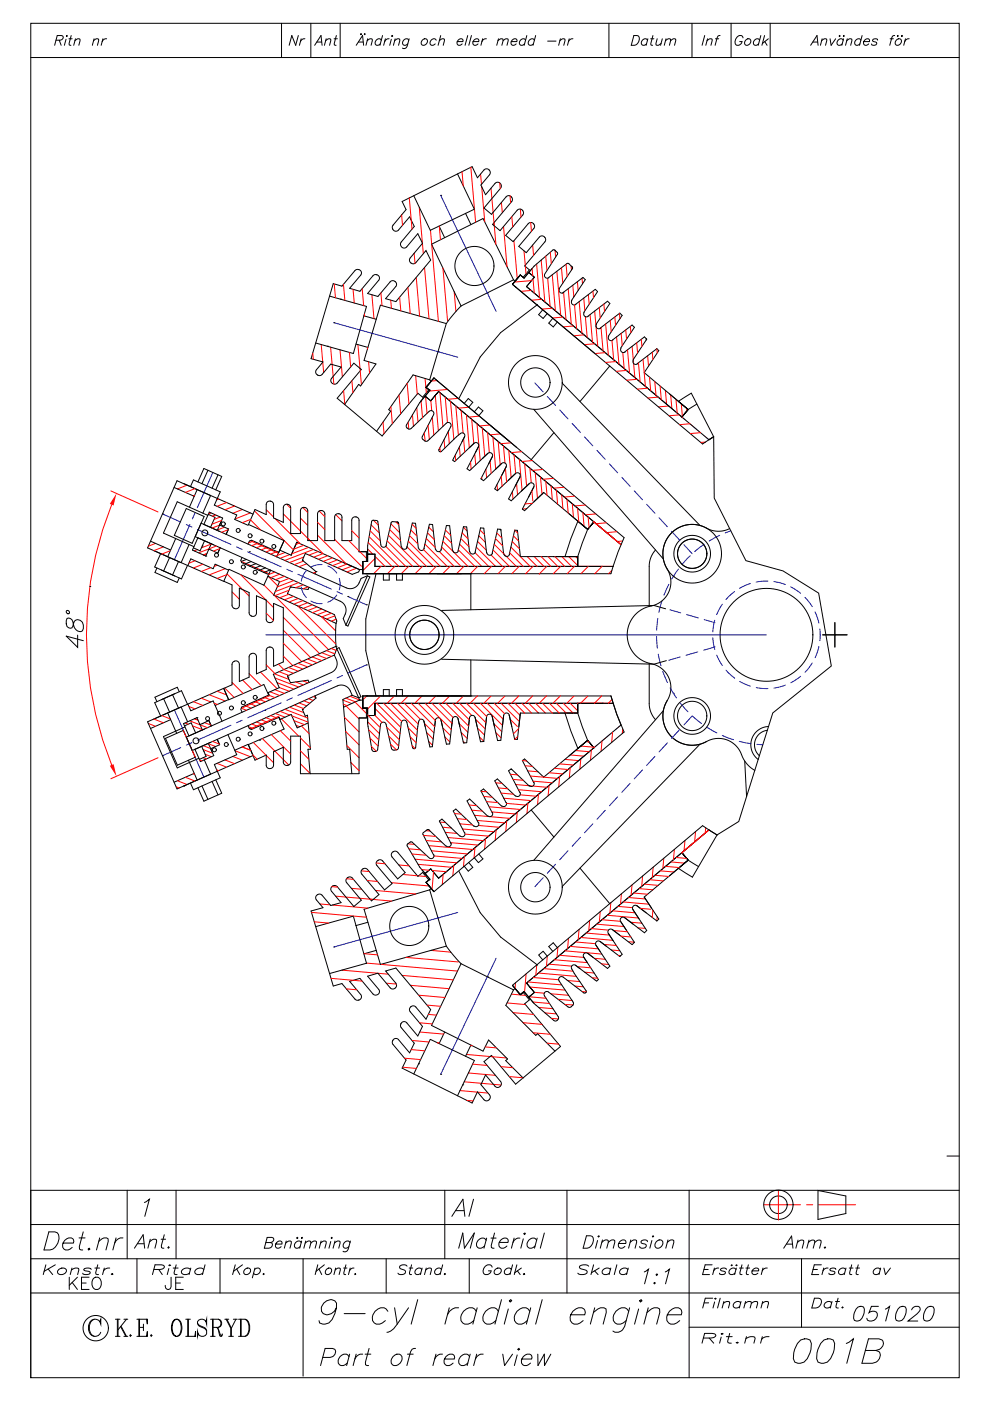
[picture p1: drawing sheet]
<svg xmlns="http://www.w3.org/2000/svg" width="210mm" height="297mm" viewBox="0 0 210 297" stroke-linecap="round" stroke-linejoin="round" font-family="sans-serif">
<g fill="none" stroke="#000" stroke-width=".21">
<path d="M97 36.9l3.6 7.4-9.3 4.5-3.5-7.3M93.1 47.9l1.2 2.5M93.5 41.4h.1M98.7 45.2l1.2 2.4M98.8 45.2v.1M108.9 59.3l-6.4-13-11 5.5 6.3 13.1M108.9 59.3l-11.1 5.6M108.9 59.3l.4 .3M110.4 58.3l-1.7 2 1.7-2M110.4 58.3l-1.7 2M110.4 58.3l.6 .5M111 58.8l1.3-1.6-1-.8 4.3-5.2 .1-.7-.6-.5-.6 .1-2.9 3.5-1.6-1.4 3.3-3.9 .1-.5-.4-.5-.4-.1-.5 .1-3.3 3.9-1.5-1.3 3.6-4.4 .1-.6-.6-.6-.7 .2-3.6 4.4-1.6-1.3 4.1-4.9v-.7l-.5-.5-.7 .1-3.2 3.8-1.5-1.3 3.5-4.2 .1-.7-.5-.5-.7 .1-2.1 2.5-1-2.1 1.9-2.2v-.7l-.4-.5-.6 .1-1.6 1.8-1.2-2.4-14.8 7.4 .8 1.7-2.8 3.4-.1 .3 .1 .5 .5 .4 .6-.1 2.5-2.9 1 2-2.8 3.3-.2 .5 .2 .4 .4 .4 .6-.2 2.5-2.9 1 2.1-2.6 3.1-.2 .4 .1 .4 .5 .4 .6-.1 2.4-2.7 1 2-7.4 8.8-2.2-.6 2.2-2.7v-.7l-.5-.4-.7 .2-2.6 3.1-2.2-.6 2.4-2.9v-.7l-.5-.4-.8 .2-2.8 3.3-2.1-.6 2.4-2.9v-.6l-.5-.4-.4-.1-.4 .2-2.8 3.4-1.8-.6-4.7 15.9 2.5 .7-1.5 1.9v.6l.6 .4 .7-.2 1.8-2.2 2.2 .6-2.1 2.6 .1 .7 .6 .3 .6-.2 3.6-4.2 1.5 1.3-5.1 6.1 9.6 8 7.5-9 1 .8 1.4-1.6"/>
<path d="M111 58.8h.1M112.2 57.8l1.1 1-1.6 1.9M112.2 57.8l1.1-1.4 4-3.4h.3l.6 .5 .1 .3-2.8 4.5 .2 .6 .4 .1 .3-.1M112.8 57l-1.6 2-.8-.7M116.4 58.8l3.9-3 .3 .1 .8 .7v.4l-2.8 4.2M69.4 73.4h.1M69.9 62.8l7.8 2.2-2.7 9.9-8-2.2M70.8 68.4h.1M72.2 63.4h.1M75.5 72.9l2.5 .7M77.2 66.9l2.6 .8M92.9 74.6h.1"/>
<path d="M94.7 68.6l-3.6 11.9M94.7 68.6l-14-3.9-3.5 11.7 2.5 .7-3.2 4.7-.4-.3-3 4.2M97.8 64.9l-3.1 3.7M103.4 62.1h.1M108.7 60.3l.8 .6M108.7 60.3l40.3 33.8 2.4-1.5-1 .6-38.7-32.5M114 64.6l-7.8 5.9-4.3 5.2-4.5 8.7M115.1 65.7l-.8 1 .9 .8 .9-1M117.3 67.5l-.9 1 1 .8 .8-1M118.7 61.2l-.1 .4 .2 .4 .5 .1 .2-.2M119.3 62.1l4.4-3.3 .4 .5-2.9 4.4M121.3 63.7l-.1 .5 .2 .3 .4 .2 .4-.2"/>
<path d="M122.1 64.5l4.2-3.2 .5 .5-3 4.4M123.9 66.2l-.1 .4 .2 .4 .3 .2 .5-.1M124.7 67l4.2-3.1 .5 .4-3 4.5M126.5 68.8l-.1 .4 .2 .3 .4 .2 .4-.1M127.3 69.6l4.2-3.2 .5 .5-3 4.4M129.1 71.3l-.1 .3 .2 .5 .4 .1 .4-.1M129.3 77.6l-6.3 7.5M129.9 72.1l4.2-3.2 .5 .5-3 4.4M131.7 73.8l-.1 .4 .2 .4 .4 .1 .4-.1M132.5 74.6l4.2-3.2 .5 .5-2.9 4.4M134.3 76.3l-.1 .4 .2 .4 .4 .2 .4-.2M135.1 77.1l4.2-3.2 .4 .4-3.1 4.7 9.4 7.8"/>
<path d="M137.1 71.8v.3M44.1 99.7l-1.3 2.8M73.1 85.7v.1M90.4 82.1l.8 .7a31.7 31.7 0 0 0-5 7.3v.3l.2 .3 .4 .3 .3-.1 4-3.7 .3-.2 .4 .2 .2 .3v.4l-2.5 4.7 .1 .5 .8 .5 .3-.2 4-3.7 .4-.2 .3 .2 .3 .6-2.6 5v.3l.3 .2 .2-.1 4.1-3.8h.6l.3 .3-.1 .4M90.4 82.1l1.6-2 40.4 33.9-1.3 3-1.1 3.1M90.4 82.1l.6 .6M90.6 84.3l-.4-.3 1.2 1M91 82.7h.1M91.1 80.5l.4 .3M91.1 80.5l-3.5-1-5.1 7.3 .4 .4-3 4.2M91.4 85l1.6-2-1.6 2M93 83l38.7 32.4"/>
<path d="M98.5 85.5l.8-1 1 .8-.9 1M98.5 92.6l-2.5 5 .4 .3 4.2-4h.6l.3 .3v.5l-2.4 4.7 .5 .4 3.9-3.7M98.5 92.6l-.5 1M100.6 87.3l.9-1 .9 .8-.8 1M103.5 96.1l.4-.2 .3 .1 .2 .3 .1 .4-2.5 4.8 .6 .4 3.8-3.7M103.5 96.1l-1.2 1.1M106.4 98.2l.7-.1 .3 .3v.4l-2.5 4.8 .6 .4 3.8-3.6M106.4 98.2l-1.3 1.3M113.2 86.8l27.5 31.7M117.5 91.7l-4.8 5.7M119.3 81.2l29.2 30.2M144.6 88.4l1.4-1.6-1.4 1.6"/>
<path d="M146 86.8l-1.4 1.6M146.6 83.3l-2.7 1.8 2.1 1.7-2-1.7M147.8 85.7l-1.8 1.1M31.9 114.7l4.3 1.9M32.7 116.7l5.6 2.6M34.1 117.4l-1.3 2.8 5.7 2.5 1.3-2.8M36 118.2l-1.3 2.8M36.9 103.3l4.3 1.9M37.3 114.2l-1.7 3.8M37.9 119l-1.3 2.9M39 102.5l5.7 2.5-1.7 3.8M39.5 107.8l3.8 1.7-2.5 5.7-3.8-1.7z"/>
<path d="M39.8 119.9l.7-1.4 4.7 2.1 .4-1 2.9 1.3M40.1 115.4l-1.7 3.9M40.4 103.1l.6-1.4 5.7 2.6-1.2 2.8 4.7 2.1-.4 .9 2.8 1.3M41.8 103.8l-1.6 3.7M42 114l-1.2 2.6 2.9 1.3M42 102.2l1.2-2.9 3.8 1.7-1.2 2.8M42.9 115.8h.1M43.4 114.6l-1 2.2-1.4-.7M43.7 117.9h.1M44.1 109.3l-6.5-2.9-2.9 6.6 6.4 2.9M44.2 109l1.4 .7-1 2.1M44.8 115.3l-1.1 2.6"/>
<path d="M46.2 100.6l-1.2 2.9M46.7 116.1l-.5 1.1-1.9-.8M47 110.4l-.9 2M48.5 112.1l-.5 1.2 .5-1.2-1.9-.8 .6-1.5-2.8-1.2-1.2 2.6 3.3 1.4M51.3 118.2l-.2 .6 .2 .5 5.7 2.5M52.3 118.6l-.9 .3M52.6 115.3l.3-.6 .5-.2 5.7 2.6M52.9 117h.1M53.3 119l-1.4 .6M53.7 109l-16.2-7.1-6.2 14.2 16.1 7.1M54.3 119.5l-1.4 .5M55.3 119.9l-1.4 .6"/>
<path d="M56.2 118.6h.1M58.7 118l1.6-3.4-7.6-3.4 1.4-3.2 2.4 1.1v-2.4l.3-.4 .3-.1 .5 .1 .4 .4v3.1l2.1 .9v-3.3l.3-.4 .4-.1 .4 .1 .3 .3 .2 5.8h2l.1-5 .1-.3 .5-.2 .7 .2 .2 .4v6.4h2.1v-5.7l.4-.6h.7l.4 .6v5.7h2.1v-5l.2-.5 .5-.2 .5 .2 .3 .4v5.1h2.1v-4.5l.5-.5 .7 .1 .4 .5v6.8h1.5v2M61.7 117.7l1.2-2.8 13.3 5.8h.7M63 115l-1.2 2.7-2.5-1.1M64.1 118.7h.1M64.1 118.7l.7-1.4 9.9 4.5 1.4-.6 .2-.4-3.4-1.6M64.1 118.7l2.9 2.5M77.8 119h.1M78 117.5h1.5v2.6h50.5M81.9 115.6l1.1-4.9 .2-.1h1.1l.2 .3 .6 5.1M82 115.5l-.3 .4-.3 .1-.4-.1-.2-.3-.7-5.1-1-.2-.3 .2a29.7 29.7 0 0 0-.8 8.5h-1.1v2.6M85.2 115.9l.1 .3 .5 .2 .4-.1 .1-.4"/>
<path d="M86.3 116.2l1.2-5.3h.6l.6 5.3M88.8 116.2l.2 .3 .4 .2 .3-.1 .3-.4M89.9 116.3l1.2-5.2 .7 .1 .6 5.3M92.4 116.4l.2 .3 .4 .2 .4-.1 .2-.3M93.5 116.5l1.2-5.1h.7l.6 5.3M96 116.7l.3 .4 .3 .1 .4-.1 .2-.4M97.2 116.8l1.1-5.2 .7 .1 .6 5.3M99.7 116.9l.1 .4 .4 .1 .4-.1 .2-.3M100.8 117l1.1-5.1 .7 .1 .6 5.2M103.3 117.2l.2 .4 .3 .1 .4-.1 .3-.4M104.4 117.3l1.1-5.1h.7l.6 5.3M106.1 112.2l.2 .2"/>
<path d="M106.9 117.4l.2 .4 .4 .2 .4-.2 .2-.3M108 117.5l1.2-5.1h.5l.7 5.6h12.1M109.3 100.4l.4-.2 .4 .1 .2 .3v.4l-2.4 4.8 .5 .4 3.9-3.7 .6-.1 .3 .3 .1 .4-2.5 4.8 .5 .4 4-3.9 9.3 7.8M109.3 100.4l-1.5 1.4M120 118h2.5v2.1v-2.1M120.7 108.9l3.9 3.3-2-1.7-1.5 3.7-1.3 3.8M124.6 112.2l-2.1 5.8M126 110.6l-1.4 1.6M126 110.6l3.9 3.4M139 116.6a5.1 5.1 0 0 0-1.3 3.5v8.4M154.8 112a5.7 5.7 0 0 1-5.8-.5 6.3 6.3 0 0 0-7.3 2.3 6.3 6.3 0 0 0 .2 7.6 5.2 5.2 0 0 1-4.3 7.2 6.3 6.3 0 0 0-4.5 6.7 6.3 6.3 0 0 0 5.8 5.6 5.2 5.2 0 0 1 2.6 7.6M33.3 120.4l-.4 1 4.7 2.1 .4-1"/>
<path d="M56.3 120.4l-1.4 .5M56.8 122.2l2.5 1.1-1.2 2.8 13.2 6M57.3 120.8l-1.3 .5M57.4 120.9l-1.4 3.1-7.4-3.3-1.1 2.5 1.7 .8v4.3l.4 .6 .7 .1 .4-.5 .1-3.8 2 .9v4.3l.5 .7h.6l.5-.5v-3.8l2.1 .9v4.1l.4 .6h.6l.5-.5v-3.5l2.1 .9v11.5l-2.1 .9v-3.5l-.5-.5h-.6l-.4 .6v4.1l-2.1 .9v-3.8l-.5-.5-.6 .1-.5 .6v4.3l-2 1-.1-3.9-.4-.5-.7 .1-.4 .6v4.4l-1.7 .7M61.6 124.4h.1M61.6 124.4l3.7 .6 .3-.5M61.6 124.4l-.6 1.4 9.9 4.5 .5 1.3-.1 .5M67 121.2h.1M67 121.2l-.2 .4M70.9 138.9l.4 .9a2.08 2.08 0 0 1-1 2.8l-30.8 13.7M70.9 138.9l-9.9 4.4 .6 1.4 3.7-.5 .3 .5M70.9 138.9l.5-1.4 .5-.2 4.7 10.4-.5 .2-1.4-.5"/>
<path d="M71.2 137h.1M71.2 137l-13.2 5.9 1.2 2.9-2.3 1 .2 .5-5.8 2.6-.2 .5 .2 .6M71.2 137l5.1 11.4-3.4 1.5M71.3 132.1v4.9M71.3 137h.1M73.8 126.4h.1M76.9 121.6v-2.6v2.6M77.9 122.1l-1.3 .5-.4 1a2.08 2.08 0 0 1-2.8 1l-30.7-13.7-1.3 2.9 30.8 13.6a2.08 2.08 0 0 1 1 2.8l-.4 .9 .6 1.4M77.9 122.1l.5 .2-4.6 10.4-.4-.2M77.9 122.1l-4.5 10.4M79.8 121.6l-2.2 9.6v6.7l2.2 9.6M81.3 121.6v1.4h1.3v-1.4"/>
<path d="M82.7 121.6h1.5M84.1 121.6v1.4h1.3v-1.4M90.2 134.6h.1M92.7 121.6h5.2M93.7 139.7l45 1.1 2.6-.8M99.9 121.6v7.7M99.9 139.9v7.6M130 120.1l-.4 1.5h-52.7M141.2 129.1l-2.5-.7-45 1M142.8 122.2h.1M162.8 134.6h.1M174.5 134.6h5.2"/>
<path d="M177.1 134.6h.1M177.1 132v5.2M34.7 148.1l1.3 2.8M35.1 156.5l3.8-1.7 2.5 5.7-3.8 1.7zM35.6 151.1l1.9 4.4M36.2 152.5l-4.3 1.9M36.6 147.3l1.3 2.8M38 146.6l-.4-.9-4.7 2.1 .4 .9M38.3 149.9l-5.6 2.5M38.4 149.9l1.4 3.1M39.1 153.9l1.5-.7 .9 2.2M39.2 154.1l-4.5 2 2.9 6.7 4.6-2.1"/>
<path d="M39.8 149.3l-1.3-2.9-5.7 2.5 1.3 2.9M39.8 149.2l.7 1.5 4.7-2.1 1.9 4.3M41.8 152.1h.1M41.8 152.1l1.1 2.6M41.8 152.1l-2.9 1.3 1.2 2.6 3.3-1.5M42.4 153.6l1.9-.8 .5 1.1M42.8 158.2l.9 2.1-1.4 .7M42.9 153.4h.1M43.3 159.3h.1M44.2 157.6l1.1 2.6-2.8 1.2-1.2-2.6M46.1 156.7l.5 1.2-1.9 .8M47.4 145.9l-16.1 7.1 6.2 14.2 16.2-7-1-2.4"/>
<path d="M47.4 145.9l1.1 2.4-2.9 1.2M47.5 145.9l1 2.4 7.5-3.2 1 2.2M48.3 155.7l1.9 4.3-4.7 2.1 1.2 2.8-5.7 2.5-.6-1.4M52.6 157.8l-2.8 1.2M55 156.9h.1M56.2 150.6h.1M59.1 152.1l1.2 2.4-7.6 3.3M59.4 152.4l.1 .1M61.1 143.5h.1M64.1 150.4h.1M64.1 150.4l.7 1.4 .4-.2 .6 7.2h-.5l.5 5.2M65.4 153.3l-2.4 1-1.2-2.9-2.4 1.1-.2-.5-5.8 2.6-.5-.2-.3-.6"/>
<path d="M66.8 147.5l.2 .5-2.9 2.4M74.7 147.4l-.4-1a2.08 2.08 0 0 0-2.8-1l-30.7 13.7M74.7 147.4l-2 .9 .9 10.5h.6l.4 5.2M76.2 148.4h.1M76.2 148.4h.7M76.9 147.5v2.6h1.1v3.3l.9 5.5 .3 .4 .6-.1 .3-.3 .6-5.3 .3-.4 .5-.1 .3 .3 1.2 5.3 .2 .2 .4 .1 .6-.1 .3-.3 .6-5.4 .2-.4 .5-.1 .5 .3 1.2 5.5 .3 .2 .4-.3 .6-5.6 .6-.3 .3 .1 .2 .3M76.9 147.5v2.6v-2.1M76.9 147.5h52.7M77.7 150.1v2.1h-1.5v11.8h-12.5v-8h-2v5.5l-.3 .5-.7 .3-.4-.2-.2-.3v-3.4l-2.1 1v2.9l-.2 .4-.5 .2-.5-.1-.3-.4v-2.3l-2.4 1-1.4-3.3M77.8 150.1h.1M78 151.7h1.5M79.5 149.1v2.6v-2.6"/>
<path d="M79.5 149.1h50.5M81.3 147.5v-1.3h1.3v1.3M84.1 147.5v-1.3h1.3v1.3M89.9 152.9l.3 1.1M92.4 152.7l-.7 5.6h-.5l-1.3-5.4M92.4 152.7l-.2 1.3M104.4 151.9l-.2-.4-.3-.1-.4 .1-.2 .2-.7 5.5h-.7l-1.2-5.2-.4-.4-.5 .2-.2 .4-.6 5.2-.7 .1-1.2-5.2-.3-.4-.5 .1-.3 .4-.6 5.3-.7 .1-1.2-5.3-.3-.3h-.4l-.3 .1-.1 .4M104.4 151.9l.5 2.1M108 151.6l-.5-.5-.3 .1-.3 .2-.7 5.5-.7 .1-1.1-5.1M108 151.6l.5 2.4M119.8 151.2l1.3 3.8 1.5 3.7 2-1.8-1.9 1.7M122.5 151.2l2.1 5.7"/>
<path d="M122.5 149.1v2.1v-2.1M122.5 149.1v2.1M122.5 151.2h-12.1l-.7 5.5-.5 .1-1.2-5.2M124.6 156.9l-9.3 7.8-4-3.8-.5 .3 2.4 4.7M124.6 156.9l1.4 1.6M126 158.5l-1.4-1.6 1.4 1.6M129.6 147.5l1.2 3.9 1.6 3.8-40.4 33.8-1.6-2M129.6 147.5l.4 1.6M130 149.1l1.7 4.6-38.7 32.5M137.7 140.6v8.5a5.1 5.1 0 0 0 1.3 3.5M140.7 150.6l-27.5 31.8M141.5 148.5a6.2 6.2 0 0 0 1 7.7 6.2 6.2 0 0 0 7.7 .8 5.2 5.2 0 0 1 7.3 3.4 6.2 6.2 0 0 0 2.6 2.9"/>
<path d="M141.5 148.5a6.2 6.2 0 0 0 .8 7.6 6.2 6.2 0 0 0 7.6 1.1M142.8 147h.1M148.5 157.8l-29.2 30.1M162.8 154.8a3.1 3.1 0 0 0-2.6 2.2 3.1 3.1 0 0 0 .9 3.2M163 154a3.9 3.9 0 0 0-3.6 2.7 3.9 3.9 0 0 0 1.4 4.3M39 166.6h.1M40 161.2l1.8 4.2M41.2 163.9l-4.3 1.9M42.8 166.6l1.3 2.9M43.3 161.1l1.4 3-5.7 2.5M45 165.7l1.2 2.8M45.8 165.3l1.2 2.8-3.8 1.7-1.2-2.8"/>
<path d="M65.8 164h.1M94.7 179.4l-3.7-3.5h-.4l-.8 .6-.1 .3 2.3 4.4M95.6 178.6l.1 .4-.2 .4-.4 .1-.4-.2M97.6 177.3l-3.9-3.7-.5 .4 2.5 4.9M98.6 176.5v.4l-.2 .4-.4 .1-.4-.2M100.5 175.2l-3.8-3.7-.6 .4 2.4 4.7M101.5 174.4v.4l-.2 .3-.4 .1-.3-.1M103.5 173l-3.9-3.6-.5 .4 2.4 4.6M104.4 172.2l.1 .4-.3 .4-.3 .1-.4-.2M106.4 170.9l-3.8-3.7-.6 .4 2.4 4.7M107.4 170.1v.4l-.2 .4-.4 .1-.4-.2M108.3 163.1h.3"/>
<path d="M109.3 168.8l-3.8-3.7-.6 .4 2.5 4.7M110.3 168l.1 .4-.3 .3-.3 .1-.4-.1M112.3 166.6l-3.9-3.6-.5 .4 2.4 4.7M112.7 171.7l4.8 5.7M113.2 165.8l.1 .4-.2 .4-.4 .1-.4-.2M158 161.3l.4 7.6M67 196.4l8-2.2 2.7 10-7.8 2.2M78 195.5l-2.4 .7M90.2 185.2l1.2-1 1.6 2M90.4 187l1.6 2-1.6-2M90.6 184.8l-.4 .4M91 186.5l-1.4-1.6-1 .9-4.2-5.1-.7-.3-.6 .4v.7l2.8 3.5-1.6 1.3-3.2-3.9-.5-.2-.6 .3-.2 .5 .1 .4 3.3 3.9-1.6 1.3-3.7-4.4-.7-.1-.6 .4 .1 .7 3.7 4.4-1.6 1.4-4.1-4.9-.4-.2-.4 .1-.4 .3-.1 .7 3.2 3.8-1.5 1.4-3.9-4.5h-.4l-.4 .3-.2 .3v.4l2.1 2.6-2.2 .7-1.9-2.3-.5-.2-.5 .3-.2 .4v.4l1.5 1.8-2.5 .7 4.7 15.9 1.8-.5 2.8 3.3 .4 .2h.4l.5-.5v-.5l-2.4-3 2.1-.6 2.9 3.4 .3 .1h.5l.5-.5-.1-.5-2.4-3 2.2-.6 2.6 3.1 .3 .2h.4l.5-.4 .1-.6-2.3-2.8 2.2-.6 7.4 8.8-1 2-2.4-2.7-.6-.1-.5 .5-.1 .4 .2 .3 2.6 3.2-1 2-2.5-2.9-.6-.1-.4 .4-.2 .4 .2 .4 2.8 3.3-1 2.1-2.5-2.9-.6-.2-.5 .4-.1 .5 .1 .4 2.8 3.3-.8 1.7 14.8 7.4 1.2-2.3 1.6 1.8h.6l.4-.4v-.7l-1.9-2.3 1-2 2.1 2.5 .7 .1 .5-.5-.1-.7-3.5-4.3 1.5-1.3 5.2 6.1 9.5-8-7.6-9 1-.9-1.3-1.5"/>
<path d="M91 186.5h.1M91.1 188.6l-13.9 4.1 3.5 11.7 14-3.8M91.1 188.6l3.6 12M91.5 188.3l-.4 .3M92 181.1v.4l-.1 .3-.4 .2-.4-.1-3.8-3.4-.9 .4-.1 .4a32 32 0 0 0 4.9 7.1l-.8 .6M92.9 194.6h.1M97.4 184.7l4.5 8.8 4.3 5.1 7.8 6M99.4 182.8l.9 1.1-1 .8-.8-1.1M101.6 181l.8 1.1-.9 .8-.9-1.1M123 184l6.3 7.6M127.3 199.6l-.3-.1-.4 .1-.3 .6 3.1 4.6-.5 .5-4.3-3.3-.6 .1-.3 .4 .1 .4 3.1 4.7-.3 .4-4.5-3.4M127.3 199.6l1.3 1"/>
<path d="M129 197.9l3 4.4-.5 .5-4.2-3.2M129 197.9l1.1 1.5M142 185.7l4-3.4-2.1 1.8 3 1.8M146 182.3l-1.4-1.6 1.4 1.6-1.4-1.6-32.9 27.7 38.7-32.5 1.7 1.1-3.1-2-40.3 33.9M146 182.3l-9.4 7.9 3.1 4.6-.4 .4-4.2-3.2-.5-.1-.3 .2-.1 .6 3 4.5-.5 .5-4.2-3.2-.4-.1-.5 .3v.6l3 4.5-.5 .4-4.3-3.2-.4-.1-.3 .2-.2 .4 .1 .4M146 182.3l2.2 1.4M70.8 200.7h.1M79.8 201.5l-2.6 .7M94.3 218.8l-1.2 2.4M94.7 200.6l3.1 3.7M97.8 204.3l11.1 5.5M97.8 204.3l-6.3 13.1 11 5.4 1.1-2.3 4.1 4-.4 .3 3.6 3.7"/>
<path d="M103.4 207.1h.1M108.7 208.9l1.7 2M108.9 209.8l-1.6 3.3 6.3 6.4 .4-.4 3.7 3.7M109.3 209.5l-.4 .3M111 210.3h.1M111 210.3l-.6 .6M113.3 210.4l-1.6-2 1.6 2M113.3 210.4l-1.1 1M116.1 202.7l-.9-1.1-.9 .8 .8 1.1M118.2 200.9l-.8-1.1-1 .8 .9 1.1M122.1 204.6l-.4-.1-.3 .2-.2 .6 3.1 4.7v.4M122.1 204.6l.9 .7"/>
<path d="M124.2 210.4l-.4 .1-4.4-3.4-.4-.1-.3 .2-.2 .3 .1 .4 3 4.8-.5 .8h-.5l-4.3-3.2-.3-.1-.4 .1-.2 .4v.3l3.1 4.6-.1 .4-.3 .3-.6 .1a31.5 31.5 0 0 1-6.3-6.2l-.8 .7M124.3 210.4h-.1M87.8 227.7l3.5-7.4 9.3 4.5-3.6 7.5M88.8 225.5h.1M93.5 227.7h.1M98.1 230h.1M99.9 221.5l-1.2 2.4M110.9 228.5h.1"/>
<circle cx="100.6" cy="56.4" r="4.1"/>
<circle cx="113.6" cy="81.1" r="5.7"/>
<circle cx="113.6" cy="81.1" r="3.1"/>
<circle cx="43.5" cy="113" r=".62"/>
<circle cx="45.9" cy="117.7" r=".41"/>
<circle cx="47.4" cy="111.1" r=".41"/>
<circle cx="49.1" cy="119.1" r=".41"/>
<circle cx="50.5" cy="112.4" r=".41"/>
<circle cx="53" cy="113.6" r=".42"/>
<circle cx="55.6" cy="114.7" r=".42"/>
<circle cx="58.1" cy="115.8" r=".41"/>
<circle cx="146.8" cy="117.4" r="3.1"/>
<circle cx="146.8" cy="117.4" r="6.2"/>
<circle cx="146.8" cy="117.4" r="3.9"/>
<circle cx="51.6" cy="120.2" r=".42"/>
<circle cx="54.1" cy="121.3" r=".42"/>
<circle cx="90" cy="134.6" r="3.1"/>
<circle cx="90" cy="134.6" r="6.2"/>
<circle cx="90" cy="134.6" r="4.1"/>
<circle cx="162.6" cy="134.6" r="9.8"/>
<circle cx="41.6" cy="157" r=".62"/>
<circle cx="44" cy="152.3" r=".41"/>
<circle cx="45.5" cy="158.9" r=".41"/>
<circle cx="46.6" cy="151.2" r=".41"/>
<circle cx="48" cy="157.8" r=".41"/>
<circle cx="49.1" cy="150.1" r=".41"/>
<circle cx="50.5" cy="156.7" r=".41"/>
<circle cx="51.6" cy="149" r=".42"/>
<circle cx="53" cy="155.6" r=".42"/>
<circle cx="54.1" cy="147.8" r=".42"/>
<circle cx="55.6" cy="154.4" r=".42"/>
<circle cx="58.1" cy="153.3" r=".41"/>
<circle cx="146.8" cy="151.8" r="3.1"/>
<circle cx="146.8" cy="151.8" r="3.9"/>
<circle cx="86.8" cy="196.3" r="4.1"/>
<circle cx="113.6" cy="188.1" r="5.7"/>
<circle cx="113.6" cy="188.1" r="3.1"/>
</g>
<path d="M144.2 88l1.1 1M146.3 89.8l2 1.7M149.3 92.3l1.1 .9M126 110.6l2.4 2M129.3 113.5l2.4 1.9M126.6 158l-1.1 .9M129.6 155.5l-2 1.6M131.7 153.7l-1.1 .9M147 178.8l-2.4 1.9M150.4 175.9l-2.4 2" fill="none" stroke="#f0f" stroke-width=".21"/>
<g fill="none" stroke="#f00" stroke-width=".21">
<path d="M98 36.4l.3 3M99.9 35.5l1 11.6M101.9 36.9l.2 2.2M102.2 39.6l.6 7.5M104.1 39.9l1.1 11.9M106 38.8l.1 1.2M85.2 45.6l.2 2.2M86.8 42l.6 6.6M87.8 53.7l.2 2.1M88.3 58.8l.7 8.2M88.9 43.9l.9 9.9M90 56.7l1 10.9"/>
<path d="M91.3 48.8l1.7 19.3M93.2 47.9l.2 2.9M94 56.8l.9 11.2M106.4 42.9l.1 2.2M106.8 48l.7 8.5M108.2 41.5l.1 1.5M108.6 45.9l.2 2.2M109 51l.7 8.1M110.4 44.3l.1 1.7M111.1 53.2l.3 3M111.4 56.5l.2 1.6M112.6 47.2l.1 1.8"/>
<path d="M112.7 59.5l-3.6 .3M112.9 56.9l.1 1.6M113 51.9l.2 2.2M113.1 59.1l.2 3M113.8 56l.6 7.1M114.8 55.1l.8 8.9M115.8 54.3l.2 3M116.2 59l.5 5.9M116.7 53.5l.2 2.4M117.1 58.3l.7 7.6M117.7 53.1l.2 1.4M118.1 57.5l.8 9.3"/>
<path d="M119.1 56.8l.3 3.2M120.1 56l.2 2.6M121.1 56.4l.1 .8M122.5 59.7l.1 1.9M123.4 59l.2 1.2M66.3 74.8l.2 1.4M68.1 73l.6 6M70.1 73.6l.7 7.8M70.9 60.2l.3 2.9M72.1 74.1l.5 5.8M72.8 60.3l.3 3.4M74.1 74.7l.3 3.1"/>
<path d="M74.9 61.3l.2 2.9M75.9 73.1l.8 8.5M76.8 61.2l.3 3.6M77.3 66.5v.5M77.9 73.6v.4M78.2 76.7l.2 2.4M78.9 62.5l.4 5M80.8 62.1l.2 2.7M82.9 63.6l.1 1.7M84.8 63l.2 2.9M86.5 60.9l.5 5.6M88.2 79.6l.3 3.9"/>
<path d="M96.3 61.8l.4 4.2M112.7 61.6l-2.2 .2M114.9 63.4l-2.2 .2M117.1 65.3l-2.1 .2M119.4 67.2l-2.2 .2M119.5 61.9l.6 5.9M120.5 61.2l.7 7.5M121.5 60.5l.2 2.4M121.6 69.1l-2.2 .2M121.9 64.6l.4 5.1M122.8 63.9l.6 6.7M123.8 63.2l.2 2.7"/>
<path d="M123.9 71l-2.2 .2M124.2 67.1l.3 4.4M124.8 62.5l.2 2M125.2 66.7l.5 5.8M125.8 61.7l.1 1.4M126.1 72.9l-2.2 .2M126.1 65.9l.7 7.5M127.1 65.2l.2 2.2M127.5 69.4l.4 5M128.1 64.4l.1 1.6M128.4 74.8l-2.2 .1M128.5 68.7l.5 6.6"/>
<path d="M129.4 67.9l.2 2.5M129.8 72.2l.4 4.1M130.4 67.2l.2 1.8M130.6 76.6l-2.2 .2M130.8 71.4l.5 5.8M131.4 66.4l.1 1.2M131.8 70.7l.2 2.6M132.1 74.7l.3 3.4M132.7 69.9l.2 2M132.9 78.5l-2.2 .2M133.1 74.2l.4 4.9M133.7 69.2l.1 1.3"/>
<path d="M134.1 73.4l.6 6.6M135 72.7l.2 2.1M135.4 76.9l.4 4.1M136 71.9l.2 1.5M136.4 76.2l.5 5.7M137.4 75.4l.2 2.2M137.8 79.9l.2 3M138.3 74.7l.2 1.5M139.3 73.9l.1 .9M72.9 82.8l.2 2.9M74.6 80.7l.3 2.5M81.2 89.5l.3 2.4"/>
<path d="M82.9 86.2l.3 3.6M84.6 83.7l.4 4M86.4 81.3l.3 4.3M86.6 89.5l.1 1.5M87.5 87.9l.2 2.5M88.4 86.4l.3 3M89.3 85l.3 3.5M90 91.8l.2 1.7M90.2 80.2l.2 3.1M90.3 83.9l.3 3.7M90.8 90.2l.3 2.9M91.4 84.9l.2 2.2"/>
<path d="M91.7 88.4l.3 3.8M92.3 83.8l.7 7.5M92.7 80.7l-1.2 .1M93.3 94.9l.1 .9M93.3 83.2l.6 7.2M94.2 93.2l.1 1.8M94.4 84.2l.5 5.4M94.9 82.6l-3.8 .3M95.1 91.5l.2 2.6M95.6 85.1l.7 8M96.6 96.5l.1 1.1M96.7 86l.5 6.3"/>
<path d="M97.2 84.4l-2.2 .2M97.4 94.7l.2 2M97.8 87l.4 4.8M98.3 93l.3 2.8M98.9 87.9l.6 7M99.4 86.3l-2.2 .2M99.8 97.9l.1 1.6M100.1 88.9l.4 5.1M100.7 96.2l.2 2.4M101.2 89.8l.7 7.8M101.7 88.2l-2.1 .2M102.3 90.8l.5 5.9"/>
<path d="M103.1 99.5l.1 1.8M103.4 91.7l.4 4.3M103.9 90.1l-2.2 .2M103.9 97.7l.3 2.7M104.5 92.6l.6 6.8M105.7 93.6l.4 4.9M106.2 92l-2.2 .2M106.8 94.5l.3 3.6M107.2 99.2l.3 3M107.9 95.5l.5 5.8M108.4 93.9l-2.2 .2M109 96.4l.4 3.9"/>
<path d="M110.2 97.4l.5 6.6M110.7 95.8l-2.2 .1M111.3 98.3l.4 4.8M112.4 99.2l.3 3.1M112.9 97.6l-2.2 .2M115.2 99.5l-2.2 .2M135.1 80.4l-2.2 .2M137.4 82.3l-2.2 .2M138.9 80.9l.2 2.9M139.6 84.2l-2.2 .2M140 81.8l.3 2.9M141.1 82.8l.3 2.9"/>
<path d="M141.8 86.1l-2.1 .2M142.3 83.7l.2 2.9M143.4 84.6l.2 3M144.1 87.9l-2.2 .2M144.5 85.6l.3 2.9M145.6 86.5l.1 .6M146.3 89.8l-2.1 .2M148.6 91.7l-2.2 .2M149.6 93.7l-1 .1M23.5 104.1l10 4.4M23.7 107a73.7 73.7 0 0 0 0 55.2M33 115.2l-1.5 .6"/>
<path d="M34.7 115.9l-2.1 .8M36.1 116.7l-1.8 .8M39.7 102.8l-2.1 .8M41.3 105l-.3 .1M41.4 103.6l-2.1 .8M41.4 118.9l-1.3 .5M41.9 116.5l-.7 .3M43.1 119.6l-2.1 .8M43.9 117.4l-.8 .2M44.8 108.7l-.6 .3M44.9 115.3l-2.2 .8M45.7 109.2l-.7 .2"/>
<path d="M45.9 115.7l-3.8 1.5M46.1 119.8l-.7 .3M46.4 105.8l-.4 .2M46.6 111.3l-1.6 .6M46.6 116.3l-1.3 .5M46.7 109.6l-1.3 .5M47 110.3l-2 .8M47.6 111.8l-1.5 .5M48.1 106.5l-2.1 .8M48.4 112.3l-1.4 .5M49.7 107.3l-2 .8M51.2 119l6 2.7"/>
<path d="M51.4 108l-2 .8M53.1 114.6l6 2.7M53.1 108.7l-3.3 1.3M53.1 110.2l2.2 2.1M53.2 110.1l-1.8 .7M53.8 114.7l-1.1 .4M54 108.3l8.2 8.3M54.8 115.1l-1.4 .6M55.8 115.6l-1.4 .5M56.5 108l1.5 1.6M56.8 116l-1.4 .6M57.8 116.5l-1.4 .5"/>
<path d="M58.4 110l5.3 5.3M58.8 116.9l-1.4 .6M60.1 108.9l8.4 8.5M60.5 117.1l-2.1 .8M60.8 106.9l.9 .8M61.5 117.6l-2.1 .7M63.6 115.1l-.8 .3M63.7 109.8l1.6 1.6M64.2 107.6l1.1 1M64.4 118.9l-2 .8M64.4 118.1l-3 1.1M64.4 115.6l-2.1 .8"/>
<path d="M65.1 119.5l-1.7 .6M65.3 116.1l-3.4 1.3M66.5 116.5l-6.1 2.3M67.4 110.7l1.5 1.6M67.4 113.4l6 6.1M67.5 116.9l-2 .8M67.7 108.3l1.2 1.2M68.5 117.4l-2 .7M69.5 117.8l-2 .8M70.5 118.2l-2 .8M71 114.3l5.7 5.7M71.2 109.1l1.3 1.3"/>
<path d="M71.5 118.7l-2 .8M72.6 119.1l-2.1 .8M73.6 119.6l-2 .8M74 114.6l2.2 2.2M74.6 112.5l1.6 1.5M76.3 117l1.4 1.3M78 116.4l1.1 1.1M78.1 115l5 5.1M78.3 113.8l6.3 6.3M78.5 112.5l2.1 2.1M78.7 111.2l1.7 1.7M79.2 110.3l1 1"/>
<path d="M79.5 118.4l-2.6 2.6M79.5 117.9l2.2 2.2M81.8 115.8l4.3 4.3M82.1 114.6l5.4 5.5M82.4 113.4l6.6 6.7M82.6 112.2l2.4 2.4M82.9 111l1.9 1.9M84 110.6l.6 .6M86.3 115.9l4.2 4.2M86.6 114.7l5.3 5.4M86.9 113.5l1.7 1.8M87.1 112.3l1.3 1.3"/>
<path d="M87.4 111.1l.9 .9M89.8 116.5l3.6 3.6M90.1 115.3l4.8 4.8M90.4 114.1l1.9 1.9M90.7 112.9l1.4 1.5M90.9 111.7l1 1M93.2 116.9l3.1 3.2M93.7 115.9l4.1 4.2M93.9 114.7l5.4 5.4M94.2 113.5l1.6 1.6M94.5 112.3l1.1 1.2M97.2 116.5l3.5 3.6"/>
<path d="M97.5 115.3l4.7 4.8M97.7 114.2l1.8 1.7M98 113l1.3 1.2M98.3 111.8l.8 .8M100.8 117.2l2.9 2.9M101 116l4.1 4.1M101.3 114.8l1.8 1.8M101.6 113.6l1.4 1.4M101.8 112.4l1 .9M102.2 101.2v.4M104.2 117.6l2.4 2.5M104.6 116.6l3.4 3.5"/>
<path d="M104.8 115.4l4.7 4.7M105.1 114.2l1.5 1.5M105.4 113l1 1M105.4 102.7l.1 1.3M106.3 101l.2 2.1M108.1 117.2l2.9 2.9M108.4 116l4 4.1M108.6 114.8l1.6 1.5M108.7 104.2l.1 1.6M108.9 113.6l1.1 1.1M109.2 112.4l.6 .6M109.6 102.5l.2 2.4"/>
<path d="M111.7 107.8l-.9 .1M111.8 118l2.1 2.1M112.8 104l.2 2.2M112.9 106.7l-1.5 .1M113.3 118l2.1 2.1M113.5 100.2l.5 5.5M114.6 101.1l.4 3.6M114.8 118l2 2.1M115.8 102.1l.2 2.9M116.2 118l2.1 2.1M116.9 103l.3 2.9M117.4 101.4l-2.2 .2"/>
<path d="M117.7 118l2.1 2.1M118 104l.3 2.9M119.1 104.9l.3 2.9M119.2 118l2 2.1M119.6 103.3l-2.1 .2M119.8 118h2.7M120.3 105.8l.2 3M120.6 118l1.9 1.9M121.4 106.8l.2 2.9M121.9 105.2l-2.2 .2M122.1 118l.4 .4M122.5 107.7l.3 2.9"/>
<path d="M123.6 108.7l.3 2.9M124.1 107.1l-2.2 .1M124.8 109.6l.2 2.2M125.9 110.5v.2M126 110.6l5.7 4.8M126.4 108.9l-2.2 .2M128.6 110.8l-2.2 .2M130.9 112.7l-2.2 .2M132 114.7l-1.1 .1M44.7 120.3l-2 .8M47.8 120.5l-3.4 1.4M48 121.8l-2 .8"/>
<path d="M48.1 121.7l4.7 4.6M49.2 125.5l1.6 1.5M51 121.8l7 7M56 124l13.7 13.7M56.5 130l1.5 1.5M56.8 122.1l2.1 2.1M58.3 121.3l-1.3 .5M59.3 121.7l-1.9 .7M60.1 130.9l7.7 7.7M60.1 133.6l5.8 5.8M60.1 139.1l2 2M60.1 136.3l3.9 3.9"/>
<path d="M60.3 122.2l-1.9 .7M61.2 126l-1.9 .7M61.3 125.1l-3 1.2M61.3 122.6l-2.1 .8M62.3 126.4l-2 .8M62.3 123.1l-3.5 1.3M63.2 128.5l8 8M63.3 126.9l-2 .7M63.3 123.5l-5 1.9M64.3 127.3l-2 .8M64.3 123.9l-1.6 .7M65.2 139.7l2.1 .8"/>
<path d="M65.3 127.8l-2.1 .7M65.4 124.4l-1.1 .4M66.2 139.3l2.1 .7M66.3 128.2l-2 .8M67 121.3l-.6 .2M67.2 138.8l2.1 .8M67.3 128.7l-2 .7M68.2 130.7l3 3M68.2 138.4l2.1 .7M68.3 129.1l-2.1 .8M69.2 137.9l1.8 .7M69.3 129.5l-2.1 .8"/>
<path d="M70.2 137.5l1.1 .4M70.3 130l-2.1 .8M71 130.5l-1.8 .7M71.3 131.3l-1.1 .4M74.6 120l-2 .8M75.6 120.5l-2 .7M80.8 120.1l-1.6 1.5M83.7 120.1l-1.5 1.5M86.7 120.1l-1.6 1.5M89.6 120.1l-1.6 1.5M92.5 120.1l-1.5 1.5M95.5 120.1l-1.6 1.5"/>
<path d="M98.4 120.1l-1.6 1.5M101.3 120.1l-1.5 1.5M104.3 120.1l-1.6 1.5M107.2 120.1l-1.6 1.5M110.1 120.1l-1.5 1.5M113 120.1l-1.5 1.5M116 120.1l-1.7 1.6M118.9 120.1l-1.5 1.5M121.8 120.1l-1.5 1.5M122.5 120.1h7.5M124.8 120.1l-1.6 1.5M127.7 120.1l-1.5 1.5"/>
<path d="M129.8 120.9l-.7 .7M31.5 153.4l1.5 .6M32.6 152.4l2.1 .8M34.3 151.7l1.8 .7M38.9 154.8l2.5 5.7M39.2 153.3l.7 .2M40.1 149.8l1.3 .5M40.2 152.8l3.8 1.5M40.8 153.9l2.2 .8M41 148.7l2.1 .8M41.2 152.4l.8 .2M42.7 148l2 .8"/>
<path d="M43.1 158.9l2 .8M43.1 158.1l1.6 .6M43.4 153.2l1.3 .5M43.5 159.9l1.3 .5M44.2 157.7l1.5 .5M44.4 147.3l3.4 1.3M45.1 157.2l1.4 .5M45.4 149.1l.7 .2M46 146.5l2 .8M47.7 145.8l2 2M49.2 144.6l2.4 2.4M49.8 159.1l3.3 1.3"/>
<path d="M51.4 158.3l1.8 .8M51.4 150.2l.9 .4M51.5 144.2l2 2M51.9 149.6l1.4 .5M52.7 154.1l1.1 .3M52.8 142.8l2.6 2.6M52.9 149.1l1.4 .6M53.4 153.5l1.4 .5M53.6 160l.9 .9M53.7 157.4l4.3 4.3M53.9 148.7l1.4 .5M54.4 153l1.4 .6"/>
<path d="M54.9 148.2l1.4 .6M55.3 142.5l3.5 3.5M55.4 152.6l1.4 .5M55.6 156.6l5.6 5.6M56 147.8l1.3 .5M56.4 152.1l1.4 .6M56.5 140.9l1.8 1.9M57 147.4l1.3 .5M57.2 147.5l-6 2.7M57.3 146.6l2 .8M57.4 151.7l1.4 .5M57.5 155.7l4.2 4.1"/>
<path d="M58.2 142.8l3.1 1.2M58.3 146.2l2 .8M58.3 143.7l5 1.9M58.4 151.2l2.1 .8M58.8 144.7l3.5 1.4M59 140.8l1.2 1.1 2.1 .8M59.1 151.8l-6 2.7M59.2 142.4l2 .8M59.2 145.7l2.1 .8M59.4 150.8l2.1 .8M59.5 154.9l2.2 2.2M59.7 152.4l3.6 3.6"/>
<path d="M60.4 150.3l4.9 1.9M61.2 141.5l2.1 .8M61.4 149.9l3 1.2M61.9 151.7l3.4 1.4M62.2 141l2.1 .8M62.3 152.8l2.3 .8M62.4 149.5l2 .7M62.7 144.6l1.6 .6M62.8 153.8l.8 .3M63.2 140.6l2.1 .8M63.4 149l1.7 .6M63.7 156.4l2.1 2.1"/>
<path d="M63.7 159.2l1.8 1.8M63.9 153.9l1.7 1.6M64.2 140.1l2.1 .8M64.3 144.3l1.1 .4M64.4 148.6l1.3 .5M65.4 148.1l1 .4M66.4 147.7l.6 .2M72.7 148.4l1.9 .7M72.8 149.3l.8 .3M73.1 152l3.1 3.2M73.3 155.1l2.9 2.8M73.4 148l2 .8"/>
<path d="M73.4 149.6l2.8 2.8M73.6 158.1l2.6 2.5M74.2 147.6l2.1 .8M75.3 148.8l2.4 2.4M77.8 147.5l-.9 .9M78 153l2.5 2.5M78 151.5l2.6 2.7M78.2 154.7l2.1 2.1M78.5 156.4l1.7 1.8M78.8 158.2l1 1.1M79.5 150.2l5.4 5.3M79.5 151.6l1.5 1.5"/>
<path d="M79.9 149.1l5.1 5.1M80.7 147.5l-2.7 2.8M81.4 149.1l3.8 3.8M82 154.1l2.7 2.7M82.4 156l2.2 2.1M82.8 157.8l1.3 1.2M82.8 149.1l5.7 5.7M83.7 147.5l-1.6 1.6M84.3 149.1l4.4 4.4M85.8 149.1l3.4 3.4M86.6 154.3l1.8 1.8M86.6 147.5l-1.6 1.6"/>
<path d="M87 156.2l1.3 1.2M87.2 149.1l5 4.9M87.4 158l.6 .7M88.7 149.1l3.6 3.6M89.5 147.5l-1.5 1.5M90 153.3l2 2.1M90.2 149.1l5.5 5.5M90.5 155.2l1.4 1.5M90.9 157.2l.8 .8M91.6 149.1l4.3 4.2M92.5 147.5l-1.6 1.6M93.1 149.1l3 3"/>
<path d="M93.9 154.3l1.7 1.7M94.3 156.2l1.1 1.1M94.6 149.1l4.8 4.8M95.4 147.5l-1.6 1.6M96 149.1l3.5 3.5M97.4 153.4l1.8 1.8M97.5 149.1l2.6 2.6M97.8 155.3l1.3 1.2M98.2 157.1l.4 .4M98.3 147.5l-1.5 1.6M99 149.1l4.1 4.1M100.4 149.1l2.8 2.8"/>
<path d="M100.8 152.4l2.1 2.1M101.2 147.5l-1.5 1.6M101.3 154.3l1.5 1.5M101.7 156.2l.9 .9M101.9 149.1l4.7 4.7M103.4 149.1l3.3 3.4M104.2 147.5l-1.6 1.6M104.7 153.4l1.7 1.7M104.8 149.1l2.2 2.2M105.2 155.3l1.1 1.1M106.3 149.1l3.9 3.9M107.1 147.5l-1.5 1.6"/>
<path d="M107.8 149.1l2.5 2.5M108.2 152.5l1.5 1.5M109.2 149.1l2.1 2.1M109.8 156.1l-.6 .7M110 154.5l-1.1 1.1M110 147.5l-1.5 1.6M110.7 149.1l2.1 2.1M112.2 149.1l2 2.1M113 147.5l-1.6 1.6M113.6 149.1l2.1 2.1M115.1 149.1l2.1 2.1M115.9 147.5l-1.5 1.6"/>
<path d="M116.6 149.1l2 2.1M118 149.1l2.1 2.1M118.8 147.5l-1.5 1.6M119.5 149.1l2.1 2.1M119.8 151.2h2.7M120.9 149.1l1.6 1.6M121.8 147.5l-1.6 1.6M122.1 159.1l2.9 .3M122.4 149.1l.1 .1M122.5 149.1h7.5M123.2 158.2l2.9 .2M124.3 157.2l.6 .1"/>
<path d="M124.7 147.5l-1.6 1.6M125.4 159l-.2 2.2M127.6 147.5l-1.5 1.6M127.7 157.1l-.2 2.2M129.8 148.3l-.8 .8M129.9 155.2l-.2 2.2M132.1 154.5l-.1 1M33.5 160.6l-10 4.5M37.4 166.8l.6 .2M37.6 165.5l2.1 .8M39.3 164.8l2.1 .8M41 164l.3 .1"/>
<path d="M42.4 161.1l.4 .2M43.1 160.6l.7 .3M46 163.2l.4 .2M46 161.8l2.1 .8M47.7 161.1l2 .8M49.4 160.3l2 .8M63.7 161.9l2.1 2.1M74.4 161.6l1.8 1.8M86.5 178.9l1.4 .1M86.7 179.9l2.4 .2M89.8 177.1l2.6 .2M90.4 176.1l.8 .1"/>
<path d="M90.4 178.2l3.2 .3M90.9 179.3l9.4 .8M93.3 174.3l1.2 .1M93.9 175.4l1.8 .1M94.4 176.4l2.5 .3M95 177.5l7.5 .7M95.6 178.6l5.8 .5M96.4 172.5l1.4 .1M97 173.5l2 .2M97.5 174.6l2.7 .3M98.1 175.7l6.7 .6M98.6 176.8l5 .4"/>
<path d="M99.5 170.6l1.6 .2M100.1 171.7l2.2 .2M100.6 172.8l7.5 .7M100.7 179.7l-.2 2.2M101.2 173.9l5.8 .5M101.5 175l4.4 .4M102.1 167.7l1.1 .1M102.6 168.8l1.8 .2M103 177.8l-.2 2.2M103.2 169.9l2.4 .2M103.7 171l6.7 .6M104.3 172.1l5 .4"/>
<path d="M105.2 165.9l1.3 .2M105.2 175.9l-.2 2.2M105.7 167l2 .2M106.3 168.1l2.6 .3M106.9 169.2l5.7 .5M107.4 170.3l4.1 .4M107.5 174l-.2 2.2M108.3 164.1l1.5 .2M108.8 165.2l2.2 .2M109.4 166.3l6.6 .6M109.7 172.2l-.2 2.1M109.9 167.4l5 .4"/>
<path d="M110.3 168.5l3.4 .3M110.8 161.2l.9 .1M111.4 162.3l1.5 .2M111.9 163.4l2.2 .2M112 170.3l-.2 2.2M112.5 164.5l5.7 .5M113.1 165.6l4 .3M114.2 168.4l-.2 2.2M116.4 163.8l3 .3M116.5 166.5l-.2 2.2M117.6 162.9l2.9 .2M118.7 161.9l2.9 .3"/>
<path d="M118.7 164.6l-.2 2.2M119.8 161l2.9 .2M120.9 160l3 .3M120.9 162.7l-.1 2.2M123.2 160.9l-.2 2.1M145.3 178.2l-.2 2.2M147.5 176.3l-.2 2.2M149.7 175.5l-.1 1.1M150.4 175.9l-5.8 4.8M66.1 193.4l11.6 1M66.7 195.4l3 .3M67.8 191.6l2.2 .2"/>
<path d="M70.4 187.9l1.2 .2M70.5 191.8l7.5 .7M71.2 190l11.9 1M73.5 186.3l1.5 .1M74.5 188.3l2.2 .2M76.6 184.6l1.7 .2M77.9 186.7l2.2 .1M78.5 190.6l.7 .1M79.6 188.8l8.6 .7M79.8 182.9l1.9 .2M83 187.1l8 .7M84.6 183.4l2.2 .1"/>
<path d="M85.5 185.4l3 .2M87.4 181l2.9 .3M88 182.1l8.9 .8M88.7 183.2l7.1 .6M88.8 185.7l1.6 .1M89.5 184.3l1.5 .2M91.5 180.4l7.7 .6M91.7 184.5l3 .3M92 184.9l-.4 3.6M92.1 181.4l5.9 .6M94 185.3l-.2 2.2M96.2 183.5l-.1 2.2"/>
<path d="M98.5 181.6l-.2 2.2M120.6 198.9l-.2 2.2M122.1 199.7l4.2 .3M122.8 197l-.2 2.2M123.2 198.7l6.8 .6M124.3 197.8l5 .4M125.1 195.1l-.2 2.2M125.4 196.8l3.7 .4M126.6 195.9l5.8 .5M127.3 193.2l-.2 2.2M127.7 195l3.9 .3M128.8 194l6.6 .6"/>
<path d="M129.6 191.4l-.2 2.1M129.9 193.1l4.8 .4M130.2 197.3l2.9 .2M131.1 192.1l3.1 .3M131.7 198.4l2.1 .2M131.8 189.5l-.2 2.2M132.2 191.2l5.4 .5M133.2 199.6l1.3 .1M133.3 190.2l3.6 .4M133.8 195.5l2.4 .2M134.1 187.6l-.2 2.2M134.4 189.3l2.9 .3"/>
<path d="M135.3 196.7l1.6 .1M135.5 188.4l3 .2M135.8 192.6l2.2 .1M136.3 185.7l-.2 2.2M136.7 187.4l2.9 .3M137.8 186.5l2.9 .2M138.5 192.9l-.2 1.6M138.5 183.8l-.1 2.2M138.9 185.5l2.9 .3M139.4 194.3l-.1 .9M140 184.6l3 .3M140.8 181.9l-.2 2.2"/>
<path d="M141.2 183.7l2.9 .2M142.3 182.7l2.9 .3M143 180.1l-.2 2.1M143.4 181.8l2.3 .2M144.5 180.8h.2M70.2 207.4l6.6 .6M72.5 205.6l9.9 .9M73.5 209.6l2.2 .2M77.2 202.2l2.9 .2M77.7 204.2l19.3 1.6M81.9 208.4l2.2 .2M85.3 206.8l10.8 .9"/>
<path d="M86.1 202.9l11.1 1M87 208.9l8.3 .7M88.8 211l5.6 .5M89 216.8l2.7 .2M89 218.8l5.1 .4M90.6 213.1l2.9 .2M90.9 215l1.7 .2M91.4 201.5l4.2 .3M107.5 212.6l3.9 .3M108.5 210.7l3 .3M108.8 214.7l4.4 .3M109.3 208.3l-.1 1.2"/>
<path d="M111 216.8l4 .3M111.6 206.4l-.3 3.9M112 208.2l7.2 .6M112.1 211.3l3.7 .3M112.4 209.2l7.5 .7M113 212.4l3.6 .3M113.1 218.9l3.6 .3M113.1 207.2l5.4 .5M113.3 210.4l2.1 .1M113.8 204.5l-.1 2.2M114.2 206.3l8 .7M114.2 213.6l3.1 .2"/>
<path d="M115.3 205.3l6.2 .6M115.6 214.7l2.4 .2M116.1 202.7l-.2 2.2M116.5 204.4l4.8 .4M116.8 210.7l3.8 .3M117 215.9l1.4 .1M117.6 203.4l7 .7M118.3 200.8l-.1 2.1M118.4 211.8l2.9 .3M118.7 202.5l5.1 .4M119.8 212.9l1.7 .1M119.8 201.6l7.9 .6"/>
<path d="M120.4 207.8l2.6 .3M120.9 200.6l6 .5M121.9 209l1.8 .2M122.5 204.9l2.8 .3M123.5 210.2l.8 .1M124 206.1l2 .2M125.6 207.3l1.1 .1M126 203.1l2.4 .2M127.6 204.3l1.5 .1M128.1 200.2l2.6 .2M129.6 201.4l1.9 .1M131.2 202.5l.5 .1"/>
<path d="M85.4 226.2l2.9 .3M85.8 224.3l3.4 .3M87.2 222.5l2.9 .3M87.4 220.6l3.6 .3M92.8 221l.4 .1M97.6 231.2l5.9 .5M98.5 229.3l7.8 .7M98.9 223.5l8.5 .8M99 233.3l1.4 .1M99.4 227.4l5.7 .5M99.8 221.7h.4M100.2 225.6l3.1 .2"/>
<path d="M102.9 221.9l2.4 .2M106.2 226.1l2.6 .2M108 228.2l2.9 .3M116 221.1l2.5 .2"/>
</g>
<g fill="none" stroke="#00f" stroke-width=".21">
<path d="M93.5 41.4l11.7 24.6M70.8 68.4l26.3 7.3M113.5 81.2l1.7 1.9M116.1 84l1.7 1.9M118.7 86.9l1.8 1.9M121.4 89.8l1.7 1.9M124 92.6l1.7 1.9M126.6 95.5l1.8 1.9M129.3 98.3l1.7 1.9M34.5 108.9l3.8 1.8M39.5 111.2l1.2 .5M40.3 111.2l-3.3 7.5"/>
<path d="M41.3 108.8l-.5 1.2M41.9 112.2l7.1 3.2M45.1 100.2l-3.2 7.4M50.2 115.9l1.2 .6M52.5 117l7.1 3.2M68.3 119.7a4.1 4.1 0 0 0-2.4 .5M69.5 120a4 4 0 0 1 1.9 1.5M131.9 101.2l1.7 1.9M134.5 104l1.8 1.9M137.2 106.9l1.7 1.9M139.8 109.8l1.8 1.9M142.4 112.6l1.8 1.9"/>
<path d="M145.1 115.5l1.7 1.9M146.4 117.8l-1.7 1.8M149.4 115.4l-2.1 1.5M152.7 113.5l-2.3 1.2M155 112.5l-1.2 .5M56.4 134.6h106.2M60.8 120.7l1.2 .5M63.2 121.7l7.1 3.2M63.9 124.4a4 4 0 0 0 1.1 2.2M65 121a4.1 4.1 0 0 0-1.1 2.2M65.9 127.4a4.1 4.1 0 0 0 2.4 .6M71.4 126.1a4.1 4.1 0 0 1-1.9 1.6"/>
<path d="M71.5 125.4l1.2 .5M72 122.6a4 4 0 0 1 0 2.4M73.8 126.5l3.9 1.7M139.3 134.9l.1 2.5M139.5 131.1l-.2 2.5M139.6 138.7l.6 2.4M140.4 127.4l-.7 2.4M141.9 123.9l-1.1 2.3M142.1 129.3l2.3 .6M143.9 120.6l-1.4 2.1M144.3 139.3l-2.4 .7M145.6 130.3l2.5 .7"/>
<path d="M148 138.2l-2.5 .7M149.4 131.3l2.3 .7M151.2 135.2l.4 2.5M151.6 131.5l-.4 2.5M151.7 137.1l-2.5 .7M152 138.9l1.2 2.2M153.2 128.1l-1.2 2.2M155.8 125.4l-1.8 1.7M159.2 123.7l-2.3 1M162.9 123.2l-2.5 .2M164.1 123.3l2.5 .6M167.7 124.4l2.1 1.4"/>
<path d="M170.7 126.6l1.6 2M172.9 129.7l.8 2.4M173.7 137l-.8 2.4M173.9 133.3v2.5M37 150.5l2.3 5.3M38.3 158.5l-3.8 1.7M39.9 157l.5 1.2M40.7 157.4l-1.2 .6M40.9 159.4l2.3 5.3M49 153.7l-7.1 3.2M51.4 152.7l-1.2 .5M59.6 149l-7.1 3.2"/>
<path d="M62 147.9l-1.2 .6M70.3 144.3l-7.1 3.1M72.7 143.2l-1.2 .5M77.7 140.9l-3.9 1.8M140.6 142.3l1 2.4M141.6 157.5l-1.8 1.9M142.1 145.8l1.4 2.2M144.2 154.6l-1.8 1.9M144.2 149l1.7 1.9M148.8 153.4l-2-1.6-1.7 1.9M149.8 154.1l2.3 1.3M153.2 155.9l2.4 .9"/>
<path d="M154 142.1l1.8 1.7M156.8 157.2l2.5 .4M156.9 144.4l2.3 1.1M160.4 145.8l2.5 .2M160.5 157.8l1.3 .1M166.6 145.2l-2.4 .7M169.8 143.4l-2.1 1.3M172.3 140.5l-1.5 2M123.1 177.5l-1.7 1.9M125.7 174.6l-1.7 1.9M128.4 171.8l-1.8 1.9M131 168.9l-1.7 1.9"/>
<path d="M133.6 166.1l-1.7 1.9M136.3 163.2l-1.8 1.9M138.9 160.3l-1.7 1.9M97.1 193.4l-26.3 7.3M115.2 186.1l-1.7 1.9M117.8 183.2l-1.7 1.9M120.5 180.3l-1.8 2M105.2 203.1l-11.7 24.6"/>
</g>
<g fill="#f00">
<path d="M24.7 104.6l-.6 2.6-.8-.4z"/>
<path d="M23.3 162.3l.8-.3 .6 2.5z"/>
</g>
<g fill="none" stroke="#000" stroke-width=".21">
<path d="M6.5 4.9h197v287.1h-197zM6.5 12.2h197M11.9 8.5h.9l.4-.2a.46 .46 0 0 0 .1-.7l-1.2-.1-.5 2.1M12.6 8.5l.4 1.1M14 8.3l-.3 1.3M14.1 7.6h.2zM14.6 8.2h.7M15.1 7.5l-.4 1.7v.3l.3 .1M15.9 8.6l.6-.4 .5 .1-.3 1.3M16 8.2l-.4 1.4M19.8 8.6l.6-.4 .5 .1-.2 1.3M20 8.2l-.4 1.4"/>
<path d="M21.8 8.2l-.3 1.4M22.6 8.2a.9 .9 0 0 0-.9 .6M59.7 4.9v7.3M63.3 7.5l-.6 2.1-.8-2.1-.6 2.1M63.9 8.2l-.4 1.4M64.7 8.2a.9 .9 0 0 0-1 .6M65.9 4.9v7.3M66.7 9.6l1.4-2.1 .2 2.1M67.2 8.9h1M69.1 8.6l.6-.4 .4 .1-.2 1.3M69.2 8.2l-.4 1.4M70.9 8.2h.7"/>
<path d="M71.3 7.5l-.4 1.7v.3l.4 .1M72.1 4.9v7.3M75.6 9.6l1.3-2.1 .2 2.1M76 8.9h1M76.5 7.2h.2zM77.3 7.2h.2zM77.9 8.6l.6-.4 .5 .1-.3 1.3M78 8.2l-.4 1.4M80.9 8.5a.73 .73 0 0 0-1.1 0 .73 .73 0 0 0 .1 1.1h.3l.5-.3M81.1 7.5l-.5 2.1M81.7 8.2l-.3 1.4M82.5 8.2a.91 .91 0 0 0-.9 .6"/>
<path d="M83 8.3l-.3 1.3M83.1 7.6h.2zM83.7 8.6l.6-.4 .5 .1-.3 1.3M83.8 8.2l-.4 1.4M86.7 8.5a.73 .73 0 0 0-1.1 0 .73 .73 0 0 0 .1 1.1l.8-.3M86.8 8.2l-.4 1.6a.68 .68 0 0 1-1 .4M89.6 8.5a.61 .61 0 0 1 .9-.2 .61 .61 0 0 1-.1 1 .61 .61 0 0 1-.9 .2 .61 .61 0 0 1 .1-1zM92.5 8.5a.73 .73 0 0 0-1.1 0 .73 .73 0 0 0 .1 1.1l.8-.3M93.2 8.6l.6-.4 .5 .1-.3 1.3M93.5 7.5l-.6 2.1M97 8.8h1.2v-.2a.68 .68 0 0 0-.8-.3 .68 .68 0 0 0-.5 .7l.1 .3a.6 .6 0 0 0 .5 .3 .6 .6 0 0 0 .5-.3M99.2 7.5l-.6 2.1"/>
<path d="M100 7.5l-.6 2.1M100.3 8.8h1.2l.1-.2a.68 .68 0 0 0-.8-.3 .68 .68 0 0 0-.5 .7 .58 .58 0 0 0 .4 .6 .58 .58 0 0 0 .7-.3M102.4 8.2l-.4 1.4M103.2 8.2a.91 .91 0 0 0-1 .6M105.6 8.6l.6-.4 .5 .1-.2 1.3M105.7 8.2l-.3 1.4M106.7 8.6l.6-.4 .5 .1-.3 1.3M108.4 8.8h1.2l.1-.2a.68 .68 0 0 0-.8-.3 .68 .68 0 0 0-.5 .7 .58 .58 0 0 0 .4 .6 .58 .58 0 0 0 .7-.3M111.5 8.5a.73 .73 0 0 0-1.1 0 .73 .73 0 0 0 .1 1.1l.8-.3M111.7 7.5l-.5 2.1M113.4 8.5a.73 .73 0 0 0-1.1 0 .73 .73 0 0 0 .1 1.1l.7-.3M113.6 7.5l-.5 2.1"/>
<path d="M116.2 8.7h1.7M118.8 8.6l.6-.4 .4 .1-.2 1.3M118.9 8.2l-.4 1.4M120.7 8.2l-.3 1.4M121.5 8.2a.91 .91 0 0 0-.9 .6M129.2 4.9v7.3M134.4 7.5h.7a1.01 1.01 0 0 1 .1 1.8l-.6 .3h-.7zM137.3 8.5a.73 .73 0 0 0-1 0 .73 .73 0 0 0 .1 1.1l.7-.3M137.4 8.2l-.4 1.4M138 8.2h.7M138.5 7.5l-.5 1.7 .1 .3 .3 .1M139.4 8.2l-.3 1.3 .5 .1 .6-.4"/>
<path d="M140.5 8.2l-.4 1.4M141.2 8.6l.6-.4 .4 .1-.2 1.3M141.3 8.2l-.4 1.4M142.3 8.6l.5-.4 .5 .1-.2 1.3M146.8 4.9v7.3M149.5 7.5l-.6 2.1M150 8.6l.6-.4 .4 .1-.2 1.3M150.1 8.2l-.4 1.4M151.8 8.2h.6M152.7 7.5l-.4 .1-.2 .3-.4 1.7M155.1 4.9v7.3M157.6 8l-.2-.4a1.18 1.18 0 0 0-1.3 .6 1.18 1.18 0 0 0 .2 1.4 .94 .94 0 0 0 1.1-.8h-.5"/>
<path d="M158.2 8.5a.61 .61 0 0 1 .9-.2 .61 .61 0 0 1-.1 1 .61 .61 0 0 1-.9 .2 .61 .61 0 0 1 .1-1zM161.1 8.5a.73 .73 0 0 0-1.1 0 .73 .73 0 0 0 .1 1.1h.3l.5-.3M161.4 7.5l-.6 2.1M162.2 7.5l-.6 2.1M162.2 8.8l.5 .8M163 8.2l-1.3 1M163.4 4.9v7.3M171.9 9.6l1.4-2.1 .2 2.1M172.4 8.9h1M174.3 8.6l.6-.4 .4 .1-.2 1.3M174.4 8.2l-.4 1.4M176.1 8.2l.2 1.4 .9-1.4"/>
<path d="M178 7.6h.2zM178.8 8.5a.73 .73 0 0 0-1 0 .73 .73 0 0 0 .1 1.1h.3l.4-.3M178.9 7.6h.2zM178.9 8.2l-.3 1.4M179.6 8.6l.6-.4 .5 .1-.3 1.3M179.7 8.2l-.4 1.4M182.6 8.5a.73 .73 0 0 0-1.1 0 .73 .73 0 0 0 .1 1.1h.3l.5-.3M182.9 7.5l-.6 2.1M183.2 8.8h1.2v-.2a.68 .68 0 0 0-.8-.3 .68 .68 0 0 0-.4 .7v.3a.6 .6 0 0 0 .5 .3 .6 .6 0 0 0 .6-.3M186.2 8.5a.55 .55 0 0 0-.6-.3 .55 .55 0 0 0-.5 .5 .84 .84 0 0 1 .9 .5l-.1 .1a.65 .65 0 0 1-1 0M188.8 8.2h.7M189.8 7.5l-.4 .1-.2 .3-.5 1.7"/>
<path d="M190.1 8.5a.61 .61 0 0 1 1-.2 .61 .61 0 0 1-.1 1 .61 .61 0 0 1-1 .2 .61 .61 0 0 1 .1-1zM190.3 7.6h.2zM191.2 7.6h.2zM192.1 8.2l-.4 1.4M192.8 8.2a.91 .91 0 0 0-.9 .6M146.6 83.3l4.8 9.3 .1 13 6.7 13.2 7.9 2.2 7.5 4.7 2.7 15.5-12.4 9.9-7.2 23-4.6 2.9-5.2 8.9M34.5 108.9h.1M14.2 131.1a1.56 1.56 0 0 0 .4 2h.7l.5-1.4a1.14 1.14 0 0 1 1.2-.2 1.14 1.14 0 0 1 .7 1l-.2 1.2a1.31 1.31 0 0 1-1.9-1.2l-.2-.7a.9 .9 0 0 0-1.2-.7zM16.5 134.6v2.6l-2.4-2.4 3.6 1M19 124.3h.1M77.7 128.2h.1M77.7 140.9h.1"/>
<path d="M34.5 160.2h.1M6.5 259.6h197M27 252.3v14.5M30.6 254.9l1.1-.7-1 3.6M37.3 252.3v14.5M94.3 252.3v14.5M95.8 257.8l2.4-3.6 .4 3.6M96.7 256.6h1.7M100.4 254.2l-.9 3.6M120.3 252.3v21.8M146.2 252.3v39.7M173.5 252.4l5.9 1.1v3.7l-5.9 1.3z"/>
<path d="M200.9 245.1h2.6M203.5 252.3h-197v39.7M6.5 266.8h197M6.5 274.1h197M9.7 268.1l-.5 2.1M10.2 269l1 1.2M10.4 261.1h1.2a1.17 1.17 0 0 1 .9 1.5 2.54 2.54 0 0 1-3.2 2.4zM11.7 268.1l-2.3 1.4M12.5 269.1a.94 .94 0 0 1 1.6 .3 1.02 1.02 0 0 1-.9 .8 1.02 1.02 0 0 1-1-.6zM13.4 263.5h2.2a.75 .75 0 0 0-.5-1.1 1.56 1.56 0 0 0-1.5 .7 1.56 1.56 0 0 0 0 1.7 1.28 1.28 0 0 0 1.7-.4M14.7 270.7v2.6M15.2 269.2a1.38 1.38 0 0 1 1.5-.3l-.2 1.3"/>
<path d="M15.3 268.8l-.4 1.4M15.3 271.9l1.1 1.4M16.4 270.7l-1.7 1.8M16.8 262.4h1.2M17.3 272h1M17.7 261.1l-.9 3.1 .1 .6 .6 .2M18.7 264.8l.2-.2 .2 .2-.3 .2zM18.9 270.7h-1.6v2.6h1.6M19.3 269.1a1.08 1.08 0 0 0-1.5 0v.2l1.3 .3v.3a1.18 1.18 0 0 1-1.6 0M19.7 271.1a.96 .96 0 0 1 1.1-.3 .96 .96 0 0 1 .7 .9 1.14 1.14 0 0 1-.3 1.3 1.14 1.14 0 0 1-1.2 .2 1.63 1.63 0 0 1-.3-2.1zM20 279.6a2.06 2.06 0 0 0 0 3.7M20.1 268.8h1"/>
<path d="M20.7 268.1l-.4 1.7 .1 .3 .5 .1M21 263.1l1.1-.7h.5l.3 .2 .1 .5-.5 1.9M21.1 262.4l-.6 2.6M22.1 268.8l-.3 1.4M23.3 268.8a1.3 1.3 0 0 0-1.3 .6M23.6 270.1h.3zM24.5 279.6h.9M24.6 262.4l-.7 2.6M24.9 279.6v3.7M25 279.6v3.7M26.1 262.4a1.67 1.67 0 0 0-1.8 1.1M26.3 279.6h.8"/>
<path d="M26.8 279.6l-1.8 2.3M28.5 264.6l1.9-2.9 .3 2.9M29 279.6h2.3v1.1l-.2-1.1M29.1 266.8v7.3M29.2 263.6h1.3M29.5 279.6v3.7M29.6 279.6v3.7M31.7 263.2l.9-.5 .6 .1-.3 1.8M31.9 262.7l-.5 1.9M32.6 269.1h1.4a.85 .85 0 0 0 .9-.6l-.2-.3-.5-.1h-1.3l-.6 2.1M33.7 269.1l.7 1.1M34.2 262.7h.9"/>
<path d="M34.8 261.7l-.6 2.3 .1 .5 .5 .1M35.6 264.5l.2-.2 .1 .2-.2 .1zM35.8 268.9l-.3 1.3M35.8 268.2h.3zM36.3 270.7l-.1 2.4a.6 .6 0 0 1-1 0l-.1-.6M36.7 268.8h1.1M37.3 272h1M37.3 279.6a2.17 2.17 0 0 0-.7 3.2 .95 .95 0 0 0 1.1 .5 .95 .95 0 0 0 .7-.9 2.08 2.08 0 0 0-.8-2.8 1.58 1.58 0 0 0-1.1 2.1 1.66 1.66 0 0 0 .8 1.6M37.4 268.1l-.5 1.7 .1 .3 .6 .1M37.6 279.6a2.37 2.37 0 0 1 0 3.7M38.9 270.7h-1.6v2.6h1.6M39.4 279.6h1"/>
<path d="M39.8 279.6v3.7M40 279.6v3.7M40.4 269.1a1.19 1.19 0 0 0-1.9 .5 1.01 1.01 0 0 0 1.7 .3M40.5 268.8l-.4 1.4M43.2 269.1a1.08 1.08 0 0 0-1.2-.2 1.08 1.08 0 0 0-.6 1 1.17 1.17 0 0 0 1.6 0M43.5 268.1l-.6 2.1M44.7 279.6h1.6a.88 .88 0 0 1 .7 .9 .88 .88 0 0 1-.7 .9h-1.1M45.1 279.6v3.7M45.2 279.6v3.7M46.3 279.6a.94 .94 0 0 1 .6 .9 .94 .94 0 0 1-.6 .9M46.7 266.8v7.3M47.7 279.6h.8"/>
<path d="M48 279.6l.9 1.9v1.8M48.1 279.6l1 1.9v1.8M49.5 279.6h.8M49.9 268.1l-.6 2.1M50 279.6l-.9 1.9M50.2 269l.7 1.2M50.6 279.6h1.4a2.17 2.17 0 0 1 .7 3.2l-.3 .3-.4 .2h-1.4M51 279.6v3.7M51.2 279.6v3.7M51.4 268.1l-1.9 1.4M51.9 269.1a.68 .68 0 0 1 1.2-.1 .68 .68 0 0 1-.5 1.1 .61 .61 0 0 1-.8-.1 .61 .61 0 0 1 .1-.9zM52 279.6a2.33 2.33 0 0 1 0 3.7"/>
<path d="M54 269.1a.68 .68 0 0 1 1.1-.1 .68 .68 0 0 1-.4 1.1 .63 .63 0 0 1-.9-.2M54.1 268.8l-.6 2.1M55.8 270.1h.2zM56.4 263.4l1.3 .1a.72 .72 0 0 1-.7 1.1h-.9l.6-2.3 1.2 .1a.55 .55 0 0 1-.2 .9l-.3 .1M58.5 263.7h1.3a.45 .45 0 0 0-.3-.6 .87 .87 0 0 0-1 .4 .87 .87 0 0 0 .3 1.1h.3l.5-.3M60.6 263.5l.7-.4 .5 .1-.3 1.4M60.7 263.1l-.4 1.5M63 262.4l.1-.1 .1 .1-.2 .1zM63.9 263.4a.81 .81 0 0 0-1.2 0 .81 .81 0 0 0 .1 1.2h.3l.6-.3M63.9 262.4l.2-.1 .1 .1-.2 .1zM64 263.1l-.4 1.5M64.3 266.8v24.9"/>
<path d="M64.7 263.5l.7-.4 .5 .1-.3 1.4M64.9 263.1l-.5 1.5M65.9 263.5l.7-.4 .5 .1-.3 1.4M67.4 268.1l-.5 2.1M67.7 269l.5 1.2M68 263.5l.7-.4 .5 .1-.3 1.4M68.1 263.1l-.4 1.5M68.8 268.1l-1.8 1.4M69.2 269.1a.62 .62 0 0 1 1-.2 .62 .62 0 0 1-.1 1 .62 .62 0 0 1-.9 .2 .62 .62 0 0 1 0-1zM70.2 263.2l-.4 1.4M70.3 262.4l.1-.1 .1 .1-.2 .1zM70.9 263.5l.7-.4 .5 .1-.3 1.4"/>
<path d="M71.1 263.1l-.5 1.5M71.1 269.2l.6-.4 .5 .1-.3 1.3M71.2 268.8l-.4 1.4M71.4 277.2a2.02 2.02 0 0 1-2.8 1.3 1.86 1.86 0 0 1-.2-2.1 1.86 1.86 0 0 1 1.9-.9l.7 .2 .4 .5a5.6 5.6 0 0 1-1.6 4.2l-1.3 .3-.7-.3-.1-.5M72.9 268.8h.7M73 278.5h4.4M73.4 268.1l-.5 1.7v.3l.4 .1M74.2 263.4a.81 .81 0 0 0-1.2 0 .81 .81 0 0 0 .2 1.2h.3l.5-.3M74.3 268.8l-.4 1.4M74.3 263.1l-.4 1.7a.74 .74 0 0 1-1.1 .4M75.1 268.8a.92 .92 0 0 0-1 .6M75.2 270.1h.2z"/>
<path d="M81.9 266.8v7.3M82.3 278a1.33 1.33 0 0 0-2.1-.5 2 2 0 0 0-.8 2.9 1.74 1.74 0 0 0 2.3-.5M83.7 277.2l.6 3.5M86.3 268.4a1 1 0 0 0-1.6 .2l.2 .3 1 .4 .1 .3a.97 .97 0 0 1-1.6 .3M86.7 277.2l-2.4 3.5a2.81 2.81 0 0 1-2.2 1.7M86.8 268.8h.8M87.3 268.1l-.5 1.7 .1 .3 .4 .1M88.6 275.5l-1.4 5.2M89.5 269.1a.8 .8 0 0 0-1.1-.1 .8 .8 0 0 0-.2 1.1 .83 .83 0 0 0 1-.2M89.5 268.8l-.3 1.4M90.3 269.2a.92 .92 0 0 1 1.2-.3l-.2 1.3M90.4 268.8l-.4 1.4"/>
<path d="M93.6 269.1a.8 .8 0 0 0-1.1-.1 .8 .8 0 0 0-.1 1.1 .83 .83 0 0 0 1-.2M93.9 268.1l-.6 2.1M94.3 270.1h.2zM95.3 277.2l-.9 3.5M97.3 277.2a2.27 2.27 0 0 0-2.4 1.5M97.3 264.6l.9-3.2 .3 3.2 2.1-3.2-.9 3.2M99.5 266.8v7.3M101 278a1.33 1.33 0 0 0-2.1-.5 2 2 0 0 0-.8 2.9 1.74 1.74 0 0 0 2.4-.5M101.2 277.2l-.9 3.5M103.1 262.9a1.08 1.08 0 0 0-1.1-.4 1.08 1.08 0 0 0-.9 .9 .83 .83 0 0 0 .2 1 .83 .83 0 0 0 1.1 0l.4-.3M103.2 262.5l-.5 2.1M104.1 262.5h1.1"/>
<path d="M104.4 268.6a.96 .96 0 0 0-1-.5 .96 .96 0 0 0-.8 .8 .88 .88 0 0 0 .3 1.3 1.03 1.03 0 0 0 1.3-.8h-.6M104.9 261.4l-.7 2.6v.4l.6 .2M105 269.1a.69 .69 0 0 1 1.2-.1 .69 .69 0 0 1-.4 1.1 .62 .62 0 0 1-.7 .1 .62 .62 0 0 1-.3-.6zM105.7 278a1.33 1.33 0 0 0-2.1-.5 2.28 2.28 0 0 0-1.1 2.4 1.33 1.33 0 0 0 2.1 .5l.6-.5M105.9 263.4h1.8a.63 .63 0 0 0-.3-.9 1.31 1.31 0 0 0-1.3 .5 1.31 1.31 0 0 0 0 1.4 1.08 1.08 0 0 0 1.4-.3M106.4 275.5l-1.4 5.2M107.8 277.5l-.8 3.2M108 275.7l.3-.2 .2 .2-.3 .3zM108.5 269.1a.81 .81 0 0 0-1.2-.1 .81 .81 0 0 0-.1 1.1 .88 .88 0 0 0 1-.2M108.7 268.1l-.5 2.1M109 262.5l-.5 2.1M109.6 268.1l-.5 2.1"/>
<path d="M109.7 269.4l.6 .8M110.3 262.5a1.4 1.4 0 0 0-1.5 .9M110.6 268.8l-1.4 1M111 262.6l-.5 2M111 270.1h.3zM111.1 261.5l.2-.1 .1 .1-.2 .2zM112.4 278a1.33 1.33 0 0 0-2.1-.5 2 2 0 0 0-.8 2.9 1.73 1.73 0 0 0 2.3-.5M112.6 277.2l-1 3.5M113.8 262.9a1.08 1.08 0 0 0-1.1-.4 1.08 1.08 0 0 0-.8 .9 .83 .83 0 0 0 .1 1 .83 .83 0 0 0 1.1 0l.4-.3M113.9 262.5l-.5 2.1M115 275.5l-1.4 5.2M115.5 261.4l-.9 3.2"/>
<path d="M121.1 278.7h2.9a1.01 1.01 0 0 0-.6-1.5 2.26 2.26 0 0 0-2.4 2.7 1.33 1.33 0 0 0 2.1 .5l.6-.5M124.4 262h.9a1.19 1.19 0 0 1 .2 2l-.5 .5-1.3 .1zM124.9 268.4a1.39 1.39 0 0 0-2 .2l.2 .3 1.3 .4 .2 .3a1.2 1.2 0 0 1-1.8 .5l-.2-.2M125.9 278.2l1.5-1h.7l.4 .3 .1 .7-.7 2.5M125.9 268.1l-.5 2.1M126.1 269.4l.8 .8M126.1 277.2l-.9 3.5M126.7 263l-.4 1.6M126.9 262.1l.1-.1 .1 .1-.1 .1zM127.1 268.8l-1.6 1M127.7 263.3l.7-.5 .6 .2-.3 1.6M127.8 262.8l-.5 1.8"/>
<path d="M129 263.3l.8-.5 .6 .2-.3 1.6M129.5 269.1a1 1 0 0 0-1.2-.2 1 1 0 0 0-.5 1 1.02 1.02 0 0 0 1.5 0M129.6 268.8l-.4 1.4M130.8 268.1l-.5 2.1M131.2 263.6h1.5a.51 .51 0 0 0-.3-.8 .99 .99 0 0 0-1.1 .6 .99 .99 0 0 0 .3 1.2h.4l.6-.4M133.2 269.1a1 1 0 0 0-1.2-.2 1 1 0 0 0-.5 1 1.02 1.02 0 0 0 1.5 0M133.3 268.8l-.4 1.4M133.3 278a1.33 1.33 0 0 0-2-.5 1.99 1.99 0 0 0-.8 2.9 1.73 1.73 0 0 0 2.3-.5M133.5 277.2l-1 4a1.69 1.69 0 0 1-2.5 1M133.7 263.3l.7-.5 .6 .2-.3 1.6M133.8 262.8l-.5 1.8M135.5 277.5l-.9 3.2"/>
<path d="M135.7 275.7l.3-.2 .2 .2-.3 .3zM136.7 269.6l.9-.6-.9 3.1M137.2 278.2l1.5-1h.8l.4 .3v.7l-.6 2.5M137.3 263.2a.76 .76 0 0 0-.7-.4 .76 .76 0 0 0-.7 .4l.1 .3 1 .3 .1 .4a1.01 1.01 0 0 1-1.4 .3v-.3M137.5 277.2l-.9 3.5M138.3 263l-.5 1.6M138.4 262.1l.1-.1 .1 .1-.1 .1zM138.7 272l.2-.2 .1 .2-.2 .1zM139.2 270.2l.1-.1 .2 .1-.2 .2zM139.2 263.2a.78 .78 0 0 1 1.2-.2 .78 .78 0 0 1-.1 1.2 .78 .78 0 0 1-1.2 .2 .78 .78 0 0 1 .1-1.2zM141.1 269.6l.9-.6-.8 3.1M141.5 278.7h3a1.01 1.01 0 0 0-.6-1.5 2.26 2.26 0 0 0-2.4 2.7 1.33 1.33 0 0 0 2 .5l.7-.5"/>
<path d="M141.6 263.3l.7-.5 .6 .2-.3 1.6M141.7 262.8l-.5 1.8M149.3 269.1h.9M149.3 276.2h1M151 268.1h-1.4l-.6 2.1h1.5M151.2 275.2h-1.6l-.6 2.1M151.5 268.8l-.3 1.4M151.6 276l-.4 1.3M151.6 275.3h.3zM152.4 268.8a1.03 1.03 0 0 0-1 .6M152.8 275.2l-.6 2.1M153.4 276.3a1.06 1.06 0 0 1 1.3-.3l-.2 1.3"/>
<path d="M153.5 275.9l-.3 1.4M154.1 269.1a.74 .74 0 0 0-1.3 0 1.01 1.01 0 0 0 1 .5l.1 .3a.8 .8 0 0 1-1.3 0M155.1 268.2h.2zM156.1 269.1a.81 .81 0 0 0-1.1-.1 .81 .81 0 0 0-.2 1.1 .87 .87 0 0 0 1.1-.2M156.1 268.2h.2zM156.2 268.8l-.4 1.4M156.9 268.8h.8M157.1 276.2a.91 .91 0 0 0-1.1-.2 .91 .91 0 0 0-.4 1 .83 .83 0 0 0 1.3 0M157.2 275.9l-.4 1.4M157.4 268.1l-.5 1.7 .1 .3 .4 .1M158 276.3a1.06 1.06 0 0 1 1.3-.3l-.2 1.3M158.1 275.9l-.3 1.4"/>
<path d="M158.2 268.8h.8M158.7 268.1l-.4 1.7v.3l.5 .1M159.4 276.3a1.06 1.06 0 0 1 1.3-.3l-.3 1.3M159.5 269.4h1.4a.41 .41 0 0 0-.3-.6 .78 .78 0 0 0-1 .4 .78 .78 0 0 0 .3 1h.3l.6-.3M161.7 276.3a1.06 1.06 0 0 1 1.3-.3l-.3 1.3M161.8 275.9l-.4 1.4M161.8 268.8l-.3 1.4M162.7 268.8a1.03 1.03 0 0 0-1 .6M166.2 264.6l1.7-2.6 .3 2.6M166.8 263.7h1.3M169.1 263.4l.8-.5 .6 .1-.3 1.6M169.3 262.9l-.5 1.7"/>
<path d="M170 266.8v14.5M171.5 263.4l.7-.5 .6 .1-.3 1.6M171.6 262.9l-.5 1.7M172.5 269.1h.9M172.7 275.2h.9a.69 .69 0 0 1 .6 .8 1.53 1.53 0 0 1-2 1.3zM172.8 263.4l.8-.5 .5 .1-.3 1.6M174.2 268.1h-1.5l-.5 2.1h1.5M174.7 268.8l-.4 1.4M174.8 264.5l.2-.2 .1 .2-.2 .1zM175.6 268.8a1.04 1.04 0 0 0-1 .6M176.4 276.2a.91 .91 0 0 0-1.1-.2 .91 .91 0 0 0-.5 1 .84 .84 0 0 0 1.4 0M176.5 275.9l-.4 1.4"/>
<path d="M177.2 275.9h.9M177.3 269.1a.75 .75 0 0 0-1.3 0 1.03 1.03 0 0 0 1 .5l.1 .3a.82 .82 0 0 1-1.3 0M177.8 275.2l-.5 1.7 .1 .3 .4 .1M178.6 277.2h.2zM179.4 269.1a.82 .82 0 0 0-1.2-.1 .82 .82 0 0 0-.1 1.1 .89 .89 0 0 0 1-.2M179.4 268.8l-.3 1.4M180.1 268.8h.8M180.7 268.1l-.5 1.7v.3l.5 .1M181.5 268.8h.8M182 277.1l.5-.2 .7 .2a2.56 2.56 0 0 1-.8 2.8l-.5 .1-.7-.1a2.58 2.58 0 0 1 .8-2.8zM182 268.1l-.4 1.7v.3l.5 .1M186.3 276.9h-1.5l-.5 1.4a.97 .97 0 0 1 1.2-.3 .97 .97 0 0 1 .5 1.1 1.32 1.32 0 0 1-2.1 .6v-.3"/>
<path d="M186.7 269.1a.82 .82 0 0 0-1.1-.1 .82 .82 0 0 0-.2 1.1 .89 .89 0 0 0 1.1-.2M186.8 268.8l-.4 1.4M187.5 268.8l.3 1.4 1.1-1.4M187.8 277.5l.9-.6-.8 3.1M190.9 277.1l.5-.2 .7 .2a2.56 2.56 0 0 1-.8 2.8l-.5 .1-.7-.1a2.58 2.58 0 0 1 .8-2.8zM193.4 277.7v-.2a1.05 1.05 0 0 1 1.7-.3 1.16 1.16 0 0 1-.6 1.3l-1.9 1.5h2.1M196.8 277.1l.5-.2 .7 .2a2.56 2.56 0 0 1-.8 2.8l-.5 .1-.7-.1a2.56 2.56 0 0 1 .8-2.8zM21.2 280.2l.2 .5v-1.1l-.2 .6a1.35 1.35 0 0 0-1.5-.5 1.35 1.35 0 0 0-.9 1.3 1.59 1.59 0 0 0 .3 1.8 1.59 1.59 0 0 0 1.8 .3l.5-.7M24.5 283.3h.9M25.6 281.2l1.1 2.1M25.7 281.2l1.1 2.1M26.3 283.3h.8"/>
<path d="M27.7 282.9l.1 .2-.1 .2-.2-.2zM29 283.3h2.3v-1.1l-.2 1.1M29.6 281.4h.8M30.4 280.7v1.4M32.1 282.9l.1 .2-.1 .2-.2-.2zM39.4 283.3h2.1v-1.1l-.2 1.1M41.9 280.5l.3 .4 1.4 .6a1.15 1.15 0 0 1 0 1.6 1.05 1.05 0 0 1-1.7-.9v1.1l.1-.5M43.7 280.2l.1-.6v1.1a.97 .97 0 0 0-.9-1.1 .97 .97 0 0 0-1 .9l.3 .5 1.1 .5 .5 .6M44.7 283.3h.9M45.9 281.4l.4 .3 .6 1.4 .2-.2M46.2 281.5l.5 1.8h.3l.1-.5M48.5 283.3h1"/>
<path d="M68.5 287.7h1.5a1.15 1.15 0 0 0 1-1.7l-.5-.2h-1.5l-1 3.7M74 287.6a1.22 1.22 0 0 0-1.3-.5 1.22 1.22 0 0 0-.9 1 .94 .94 0 0 0 .2 1.2 .94 .94 0 0 0 1.2 0l.5-.4M74.2 287.1l-.7 2.4M75.5 287.1l-.6 2.4M76.9 287.1a1.57 1.57 0 0 0-1.6 1M77.4 287.1h1.3M78.3 285.8l-.8 3v.5l.7 .2M83.4 287.6a1.12 1.12 0 0 1 1.9 0 1.49 1.49 0 0 1-.5 1.5 1.49 1.49 0 0 1-1.6 .2 1.26 1.26 0 0 1 .2-1.7zM86.4 287.1h1.2M88.1 285.8l-.7 .2-.3 .5-.8 3M92.5 287.1l-.7 2.4M93.9 287.1a1.57 1.57 0 0 0-1.7 1"/>
<path d="M94.3 288.1h2a.71 .71 0 0 0-.4-1 1.48 1.48 0 0 0-1.4 .6 1.48 1.48 0 0 0 0 1.6 1.22 1.22 0 0 0 1.6-.4M99.6 287.6a1.23 1.23 0 0 0-1.3-.5 1.23 1.23 0 0 0-.9 1 .94 .94 0 0 0 .2 1.2 .94 .94 0 0 0 1.2 0l.4-.4M99.7 287.1l-.6 2.4M101.1 287.1l-.6 2.4M102.5 287.1a1.57 1.57 0 0 0-1.7 1M106.6 287.1l.4 2.4 1.7-2.4M109.7 287.2l-.6 2.3M109.9 286l.2-.2 .1 .2-.2 .2zM110.7 288.1h2.1a.71 .71 0 0 0-.5-1 1.48 1.48 0 0 0-1.4 .6 1.48 1.48 0 0 0 0 1.6 1.22 1.22 0 0 0 1.6-.4M114.1 287.1v2.4l1.4-2.4v2.4l1.3-2.4M146.2 281.3h57.3M149.2 283.6l2.1-.1 .5-.5-.2-.3h-.5h-1.6l-.6 2"/>
<path d="M150.4 283.6l1 1.1M153 283.4l-.4 1.3M153 282.7h.3zM154.1 283.3h1.2M154.8 282.7l-.5 1.6 .1 .3 .7 .1M156.2 284.6h.4zM158.2 283.7a1.98 1.98 0 0 1 1.9-.3l.1 .3-.3 1M158.3 283.3l-.3 1.4M161.7 283.3l-.4 1.4M163.1 283.3a1.67 1.67 0 0 0-1.6 .6M169.8 284.1l.8-.3 1.2 .3a4.3 4.3 0 0 1-1.3 4.6l-1.3 .3-.6-.3-.3-.7a5.1 5.1 0 0 1 1.5-3.9zM174.8 284.1l1.3-.3 .6 .3 .3 .7a5.1 5.1 0 0 1-1.5 3.9l-.8 .3-1.2-.3a4.3 4.3 0 0 1 1.3-4.6z"/>
<path d="M179.5 284.8l1.5-1-1.4 5.2M183.5 286.3h2.3l.6 .2a1.64 1.64 0 0 1-1.4 2.5h-2.2l1.4-5.2h2.2l.7 .3a1.24 1.24 0 0 1-.5 1.9l-.8 .3"/>
<circle cx="14.4" cy="129.7" r=".36"/>
<circle cx="165.1" cy="255.4" r="1.87"/>
<circle cx="165.1" cy="255.4" r="3.1"/>
<circle cx="20.3" cy="281.5" r="2.69"/>
</g>
<path d="M162 255.4h7.8M165.1 252.3v6.3M171.1 255.4h1.3M173.7 255.4h7.8" fill="none" stroke="#f00" stroke-width=".21"/>
</svg>
